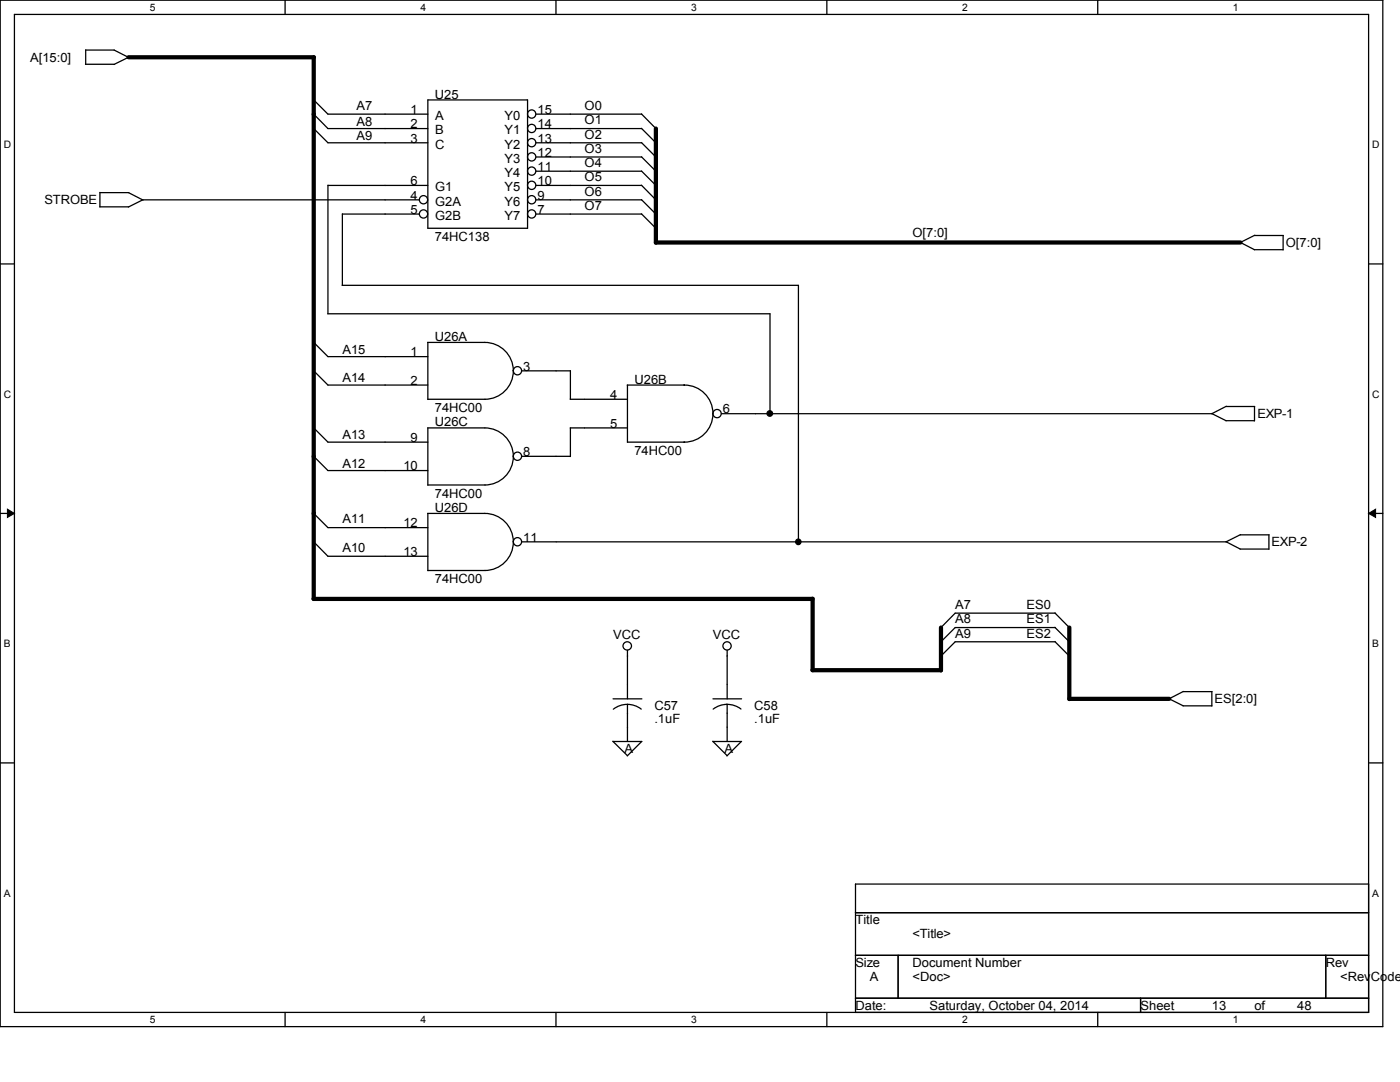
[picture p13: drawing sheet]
<svg xmlns="http://www.w3.org/2000/svg" width="279mm" height="216mm" viewBox="0 0 279 216" stroke-linecap="round" stroke-linejoin="round" font-family="sans-serif">
<defs><g id="words">
<g font-size="2.5">
<text x="6" y="12.3">A[15:0]</text>
<text x="71.2" y="21.9">A7</text>
<text x="82" y="22.7">1</text>
<text x="86.8" y="19.7">U25</text>
<text x="86.8" y="23.9">A</text>
<text x="100.7" y="23.9">Y0</text>
<text x="107.3" y="22.7">15</text>
<text x="116.7" y="21.9">O0</text>
<text x="71.2" y="25.1">A8</text>
<text x="71.2" y="27.9">A9</text>
<text x="82" y="25.6">2</text>
<text x="82" y="28.4">3</text>
<text x="86.8" y="26.8">B</text>
<text x="86.8" y="29.6">C</text>
<text x="100.7" y="26.8">Y1</text>
<text x="100.7" y="29.6">Y2</text>
<text x="107.3" y="25.6">14</text>
<text x="107.3" y="28.4">13</text>
<text x="116.7" y="24.8">O1</text>
<text x="116.7" y="27.6">O2</text>
<text x="100.7" y="32.5">Y3</text>
<text x="100.7" y="35.3">Y4</text>
<text x="107.3" y="31.3">12</text>
<text x="107.3" y="34.1">11</text>
<text x="116.7" y="30.5">O3</text>
<text x="116.7" y="33.3">O4</text>
<text x="8.8" y="40.7">STROBE</text>
<text x="82" y="37">6</text>
<text x="82" y="39.8">4</text>
<text x="86.8" y="38.1">G1</text>
<text x="86.8" y="41">G2A</text>
<text x="100.7" y="38.1">Y5</text>
<text x="100.7" y="41">Y6</text>
<text x="107.3" y="37">10</text>
<text x="107.3" y="39.8">9</text>
<text x="116.7" y="36.2">O5</text>
<text x="116.7" y="39">O6</text>
<text x="116.7" y="41.9">O7</text>
<text x="82" y="42.7">5</text>
<text x="86.8" y="43.9">G2B</text>
<text x="100.7" y="43.9">Y7</text>
<text x="107.3" y="42.7">7</text>
<text x="182.1" y="47.3">O[7:0]</text>
<text x="86.8" y="48.1">74HC138</text>
<text x="256.6" y="49.3">O[7:0]</text>
<text x="68.3" y="70.6">A15</text>
<text x="82" y="71.1">1</text>
<text x="86.8" y="68">U26A</text>
<text x="68.3" y="76.3">A14</text>
<text x="82" y="76.8">2</text>
<text x="104.4" y="74">3</text>
<text x="126.6" y="76.6">U26B</text>
<text x="86.8" y="82.3">74HC00</text>
<text x="121.8" y="79.6">4</text>
<text x="144.3" y="82.5">6</text>
<text x="250.9" y="83.4">EXP-1</text>
<text x="68.3" y="87.7">A13</text>
<text x="82" y="88.2">9</text>
<text x="86.8" y="85.1">U26C</text>
<text x="121.8" y="85.3">5</text>
<text x="68.3" y="93.3">A12</text>
<text x="80.5" y="93.9">10</text>
<text x="104.4" y="91">8</text>
<text x="126.6" y="90.8">74HC00</text>
<text x="86.8" y="99.3">74HC00</text>
<text x="68.3" y="104.4">A11</text>
<text x="80.5" y="105.2">12</text>
<text x="86.8" y="102.2">U26D</text>
<text x="68.3" y="110.2">A10</text>
<text x="80.5" y="111">13</text>
<text x="104.4" y="108.1">11</text>
<text x="253.8" y="109">EXP-2</text>
<text x="86.8" y="116.4">74HC00</text>
<text x="190.6" y="121.5">A7</text>
<text x="190.6" y="124.4">A8</text>
<text x="204.8" y="121.5">ES0</text>
<text x="204.8" y="124.4">ES1</text>
<text x="122.3" y="127.5">VCC</text>
<text x="142.3" y="127.5">VCC</text>
<text x="190.6" y="127.2">A9</text>
<text x="204.8" y="127.2">ES2</text>
<text x="130.6" y="141.7">C57</text>
<text x="150.5" y="141.7">C58</text>
<text x="242.4" y="140.3">ES[2:0]</text>
<text x="130.6" y="144.3">.1uF</text>
<text x="150.5" y="144.3">.1uF</text>
<text x="124.6" y="150.2">A</text>
<text x="144.6" y="150.2">A</text>
<text x="170.7" y="184.4">Title</text>
<text x="182.1" y="187.2">&lt;Title&gt;</text>
<text x="170.7" y="192.9">Size</text>
<text x="173.6" y="195.8">A</text>
<text x="182.1" y="195.8">&lt;Doc&gt;</text>
<text x="182.1" y="192.9">Document Number</text>
<text x="264.6" y="192.9">Rev</text>
<text x="267.5" y="195.8">&lt;RevCode&gt;</text>
<text x="170.7" y="201.5">Date:</text>
<text x="185.5" y="201.5">Saturday, October 04, 2014</text>
<text x="227.6" y="201.5">Sheet</text>
<text x="241.8" y="201.5">13</text>
<text x="250.4" y="201.5">of</text>
<text x="258.9" y="201.5">48</text>
</g>
<g font-size="2">
<text x="29.9" y="2.2">5</text>
<text x="83.9" y="2.2">4</text>
<text x="138" y="2.2">3</text>
<text x="192" y="2.2">2</text>
<text x="246.1" y="2.2">1</text>
<text x=".8" y="29.6">D</text>
<text x="273.8" y="29.6">D</text>
<text x=".8" y="79.4">C</text>
<text x="273.8" y="79.4">C</text>
<text x=".8" y="129.2">B</text>
<text x="273.8" y="129.2">B</text>
<text x=".8" y="178.9">A</text>
<text x="273.8" y="178.9">A</text>
<text x="29.9" y="204.1">5</text>
<text x="83.9" y="204.1">4</text>
<text x="138" y="204.1">3</text>
<text x="192" y="204.1">2</text>
<text x="246.1" y="204.1">1</text>
</g>
</g></defs>
<path d="M0 0h276v204.9h-276zM2.9 2.9h270.2v199.1h-270.2z" fill="none" stroke="#000" stroke-width=".25"/>
<g fill="#fff">
<path d="M29.9 .3h1.1v2.3h-1.1z"/>
<path d="M29.9 202.3h1.1v2.3h-1.1z"/>
</g>
<path d="M56.9 0v2.9M56.9 202v2.9" fill="none" stroke="#000" stroke-width=".25"/>
<g fill="#fff">
<path d="M83.9 .3h1.1v2.3h-1.1z"/>
<path d="M83.9 202.3h1.1v2.3h-1.1z"/>
</g>
<path d="M111 0v2.9M111 202v2.9" fill="none" stroke="#000" stroke-width=".25"/>
<g fill="#fff">
<path d="M138 .3h1.1v2.3h-1.1z"/>
<path d="M138 202.3h1.1v2.3h-1.1z"/>
</g>
<path d="M165 0v2.9M165 202v2.9" fill="none" stroke="#000" stroke-width=".25"/>
<g fill="#fff">
<path d="M192 .3h1.1v2.3h-1.1z"/>
<path d="M192 202.3h1.1v2.3h-1.1z"/>
</g>
<path d="M219.1 0v2.9M219.1 202v2.9" fill="none" stroke="#000" stroke-width=".25"/>
<g fill="#fff">
<path d="M246.1 .3h1.1v2.3h-1.1z"/>
<path d="M246.1 202.3h1.1v2.3h-1.1z"/>
<path d="M.8 27.8h1.4v2.2h-1.4z"/>
<path d="M273.9 27.8h1.4v2.2h-1.4z"/>
<path d="M.8 77.6h1.4v2.2h-1.4z"/>
<path d="M273.9 77.6h1.4v2.2h-1.4z"/>
</g>
<path d="M0 52.7h2.9M273.1 52.7h2.9" fill="none" stroke="#000" stroke-width=".25"/>
<g fill="#fff">
<path d="M.8 127.3h1.3v2.3h-1.3z"/>
<path d="M273.9 127.3h1.3v2.3h-1.3z"/>
</g>
<path d="M0 102.4h2.9M273.1 102.4h2.9" fill="none" stroke="#000" stroke-width=".25"/>
<path d="M1.5 101.6l1.4 .8-1.4 .9zM273.1 102.4l1.4-.8v1.7z" fill="#000" stroke="#000" stroke-width=".2"/>
<g fill="#fff">
<path d="M.8 177.1h1.3v2.3h-1.3z"/>
<path d="M273.9 177.1h1.3v2.3h-1.3z"/>
</g>
<g fill="none" stroke="#000" stroke-width=".25">
<path d="M17.1 12.8h5.7M17.1 10h5.7M17.1 9.9v2.9M22.8 10l2.9 1.5M25.7 11.4l-3 1.5M62.6 19.9l2.8 2.9h20M85.4 19.9h19.9v25.7h-19.9zM25.7 38.4l2.8 1.5M25.7 38.4h-5.8v2.9M62.6 22.7l2.8 3h20M62.6 25.6l2.8 2.9h20M65.4 37h20"/>
<path d="M65.4 37v25.6M83.7 39.9h-55.2l-2.9 1.4M107 22.8h21.1M107 25.7h21.1M107 28.5h21.1M107 37h21.1M107 39.9h21.1M107 31.3h21.1M107 34.2h21.1M128 22.7l2.9 3M128 25.6l2.9 2.9M128 28.4l2.9 2.9"/>
<path d="M128 31.3l2.9 2.9M128 34.1l2.9 2.9M128 37l2.9 2.9M128 39.8l2.9 2.9M19.9 41.3h5.8M68.3 42.7h15.4M68.3 42.7v14.2h91v51.3M107 42.7h21.1M128 42.7l2.9 2.9M247.5 48.3l2.9 1.5M250.3 49.8h5.8M250.4 47h5.7"/>
<path d="M250.4 46.9l-2.9 1.5M256.1 47v2.9M62.6 68.3l2.8 2.9h20M62.6 74l2.8 2.8h20M65.4 62.6h88.3v20M85.4 79.7h11.4M96.8 68.3a5.7 5.7 0 0 1 5.6 5.7v-.1a5.7 5.7 0 0 1-5.6 5.8M96.8 68.3h-11.5l.1 11.4M104.1 74h9.7M113.8 79.7h11.4M113.8 74v5.7M125.2 76.8h11.3a5.7 5.7 0 0 1 5.8 5.7 5.7 5.7 0 0 1-5.8 5.7"/>
<path d="M125.2 76.8v11.5M62.6 85.3l2.8 2.9h20M62.6 91l2.8 2.9h20M96.8 85.4a5.7 5.7 0 0 1 5.6 5.6 5.7 5.7 0 0 1-5.6 5.8M96.8 85.4h-11.4v11.4h11.4M104.1 91.1h9.7M113.8 85.4h11.4M113.8 85.4v5.7M125.2 88.2h11.4M144 82.5h97.9M241.8 82.5l2.9 1.4M244.7 81.1h5.7"/>
<path d="M244.7 81.1l-2.8 1.4M250.4 81.1v2.9l-5.8-.1M62.6 102.4l2.8 2.9h20M62.6 108.1l2.8 2.9h20M96.8 102.4a5.7 5.7 0 0 1 5.6 5.7 5.7 5.7 0 0 1-5.6 5.7M96.8 102.4h-11.4v11.5l11.4-.1M104.1 108.1h140.6M244.6 108.1l2.9 1.5M247.5 109.6h5.7M247.5 106.7h5.8l-.1 2.9M247.6 106.7l-2.9 1.4M122.3 139.4h5.8"/>
<path d="M125.2 129.8v9.6M142.3 139.4h5.7M145.1 129.8v9.6M210.5 122.3l2.9 2.9M210.5 125.2l2.9 2.9M210.5 128l2.9 2.9M210.6 122.3h-20l-2.9 3M210.6 125.2h-20l-2.9 2.9M210.6 128.1h-20l-2.9 2.8M233.3 139.4l2.8 1.4M236.1 138h5.8M236.2 138l-2.9 1.4"/>
<path d="M241.9 138v2.9M0 152.2h2.9M122.3 147.9l2.9 2.9M122.3 148h5.8M125.2 140.5v7.5M128 141.5a4.5 4.5 0 0 0-5.6 0M128.1 148l-2.9 2.8M142.2 147.9l2.9 2.9M142.3 148h5.7M145.1 140.5v7.5M147.9 141.5l-1.3-.7-1.5-.3-1.5 .3-1.3 .7M148 148l-2.9 2.8"/>
<path d="M236.1 140.8h5.8M273.1 152.2h2.9M170.7 176.4h102.4v25.6h-102.4zM170.7 182.1h102.4M170.7 190.6h102.4M170.7 199.2h102.4M179.2 190.6v8.6M227.6 199.2v2.8M264.6 190.6v8.6"/>
<circle cx="84.5" cy="39.9" r=".83"/>
<circle cx="106.1" cy="34.1" r=".83"/>
<circle cx="106.1" cy="31.3" r=".83"/>
<circle cx="106.1" cy="22.8" r=".83"/>
<circle cx="106.1" cy="25.6" r=".83"/>
<circle cx="106.1" cy="28.5" r=".83"/>
<circle cx="106.1" cy="39.9" r=".83"/>
<circle cx="106.1" cy="37" r=".83"/>
<circle cx="84.5" cy="42.7" r=".83"/>
<circle cx="106.1" cy="42.7" r=".83"/>
<circle cx="103.3" cy="74" r=".83"/>
<circle cx="103.3" cy="91" r=".83"/>
<circle cx="143.1" cy="82.5" r=".83"/>
<circle cx="103.3" cy="108.1" r=".83"/>
<circle cx="125.2" cy="128.9" r=".84"/>
<circle cx="145.1" cy="128.9" r=".83"/>
</g>
<path d="M25.7 11.4h37M62.6 11.4v108.1M130.9 25.7v22.7M130.9 48.4h116.7M62.6 119.5h99.6M162.2 119.5v14.2M162.1 133.7h25.7M187.8 125.2v8.6M213.4 139.4h19.9M213.4 125.2v14.3" fill="none" stroke="#000" stroke-width=".85"/>
<g fill="#000" stroke="#000" stroke-width=".25">
<circle cx="153.6" cy="82.5" r=".55"/>
<circle cx="159.3" cy="108.1" r=".54"/>
</g>
<use href="#words"/>
</svg>
